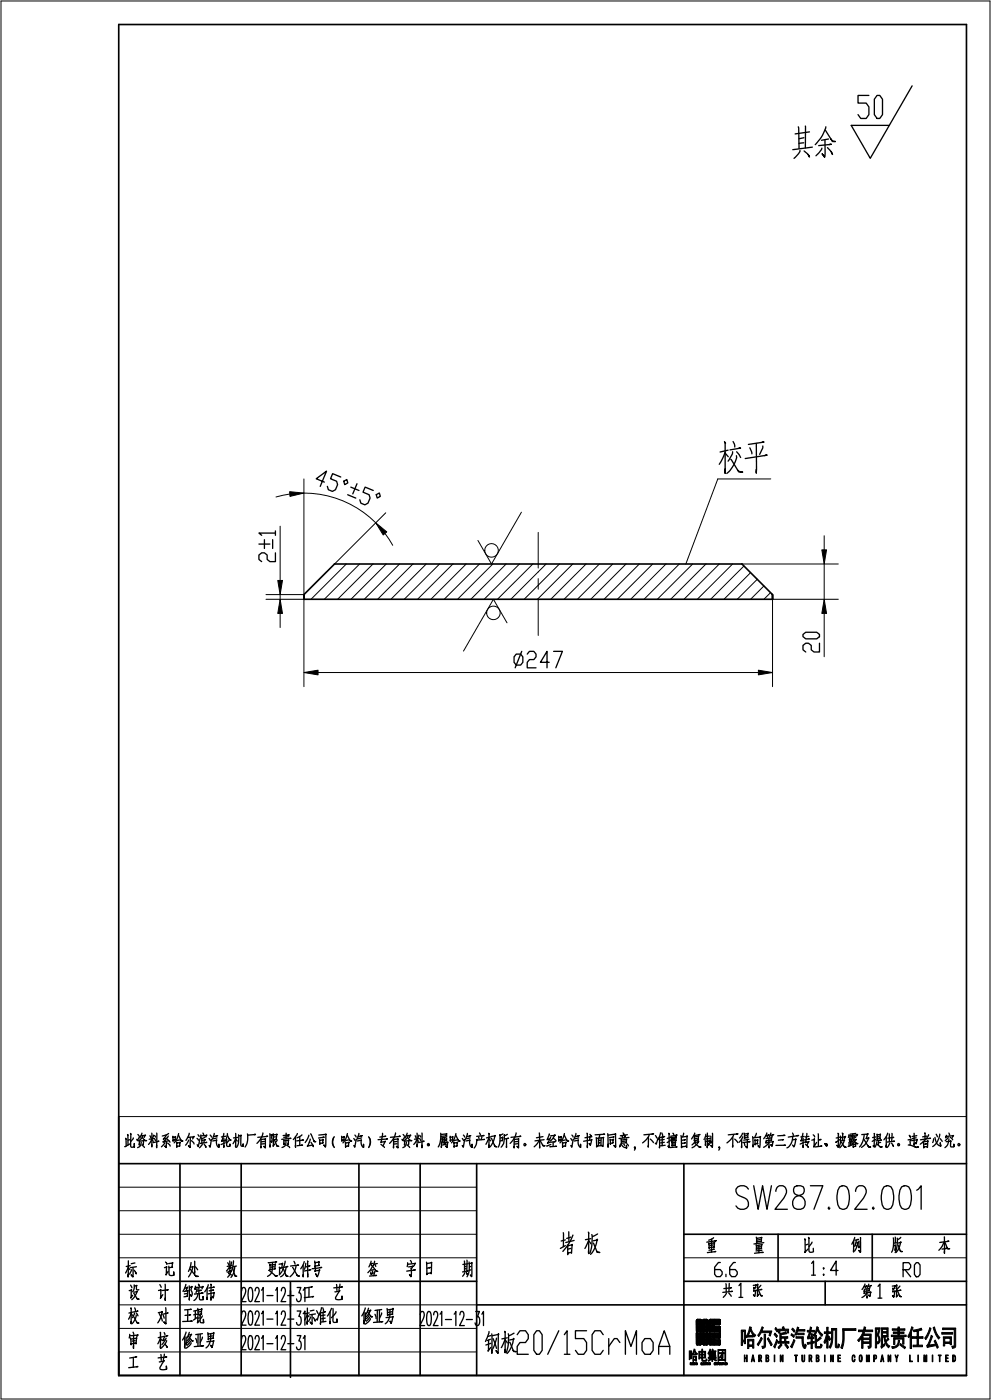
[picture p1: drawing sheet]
<svg xmlns="http://www.w3.org/2000/svg" width="210mm" height="297mm" viewBox="0 0 210 297" stroke-linecap="round" stroke-linejoin="round" font-family="sans-serif">
<g fill="none" stroke="#000" stroke-width=".21">
<path d="M.2 .2h209.5v296.3h-209.5zM59.3 111.5v11.5M61.4 104.7l-2.9 .6M64.4 104.5a21.5 21.5 0 0 1 15.2 6.3M64.4 101.5v24.5h-8.1M73.4 119.5l-7.5 7.5M76.2 119.5l-7.5 7.5M79 119.5l-7.5 7.5M81.5 113.1l1.7 2.5M81.7 108.7l-10.8 10.8M81.8 119.5l-7.5 7.5M84.6 119.5l-7.4 7.5"/>
<path d="M87.5 119.5l-7.5 7.5M90.3 119.5l-7.5 7.5M93.1 119.5l-7.5 7.5M95.9 119.5l-7.5 7.5M98.7 119.5l-7.4 7.5M101.6 119.5l-7.5 7.5M104.4 119.5l-7.5 7.5M107.2 119.5l-7.5 7.5M110 119.5l-7.5 7.5M110.4 108.5l-6.3 11-2.9-5M112.9 119.5l-7.5 7.5M114 112.8v7.6"/>
<path d="M115.7 119.5l-7.5 7.5M118.5 119.5l-7.5 7.5M121.3 119.5l-7.5 7.5M124.1 119.5l-7.4 7.5M127 119.5l-7.5 7.5M129.8 119.5l-7.5 7.5M132.6 119.5l-7.5 7.5M135.4 119.5l-7.5 7.5M138.2 119.5l-7.4 7.5M141.1 119.5l-7.5 7.5M143.9 119.5l-7.5 7.5M146.7 119.5l-7.5 7.5"/>
<path d="M149.5 119.5l-7.5 7.5M152.4 119.5l-7.5 7.5M155.2 119.5l-7.5 7.5M157.1 119.5h20.5M157.6 119.9l-7.1 7.1M163.3 101.5h-11.3l-6.7 18M174.6 113.5v3M174.6 119.5v7.5M56.3 127h8.1v18.5M59.3 126v1M59.3 130v3M107.4 132l-2.9-5-6.3 11"/>
<path d="M114 122.6v2.3M114 127.1v7.6M159 121.4l-5.7 5.6M160.4 122.8l-4.2 4.2M161.8 124.2l-2.8 2.8M163.2 125.6l-1.4 1.4M174.6 130v9.2M177.6 127h-14v18.5M67.4 142.5h93.2M25.1 236.6h179.6M25.1 251.6h75.9M25.1 256.6h75.9"/>
<path d="M25.1 266.6h75.9M25.1 261.6h75.9M25.1 276.5h75.9M144.9 266.6h59.8M147.5 279.7l.9-.1 .1 1.3h.4v-1.2l.9-.1 .1 .2v2.4h-2.4zM150.2 279.7l.2-.1h1.9l.3 .1v.9l-1.3 .1v.3l1.2 .1 .1 1.1h-2.4zM25.1 281.5h75.9M25.1 286.5h75.9M147.5 282.5h2.4v2.3l-.1 .2-.9-.1v-1.1h-.4l-.1 1.2-.9-.1zM150.2 282.5h2.4l-.1 1.1h-1.2v.3l1.3 .1v.8l-.1 .2h-2.1l-.2-.1z"/>
<circle cx="104.1" cy="116.6" r="1.44"/>
<circle cx="104.5" cy="129.9" r="1.44"/>
</g>
<g fill="none" stroke="#000" stroke-width=".35">
<path d="M25.1 5.2h179.6v286.3h-179.6zM64.4 126v1v-1l6.5-6.5h86.2l6.5 6.5v1v-1M64.4 127h99.2M25.1 246.6h179.6M38.1 246.6v44.9M51.1 246.6v44.9M76 246.6v44.9M89 246.6v44.9M101 246.6v44.9M144.9 246.6v44.9M25.1 271.5h75.9M61.5 271.8v20.1"/>
<path d="M101 276.5h103.7M144.9 271.5h59.8M144.9 261.6h59.8M164.8 261.6v9.9M174.8 271.5v5M184.8 261.6v9.9"/>
</g>
<g fill="#000" stroke="#000" stroke-width=".21">
<path d="M147.5 282.5v2.4zM147.5 279.8v2.4zM147.5 279.7v2.5zM147.5 282.5l.1 2.5zM147.5 279.7l.1 2.5zM147.5 279.7l.1-.1v2.6zM147.6 282.5v2.5zM147.6 279.6v2.6zM147.6 282.5l.1 2.5h-.1zM147.6 279.6l.1 2.6h-.1zM147.6 282.5h.1v2.5zM147.6 279.6h.1v2.6z"/>
<path d="M147.7 282.5v2.5zM147.7 279.6v2.6zM147.7 282.5l.6 2.5h-.6zM147.7 279.6l.6 2.6h-.6zM147.7 282.5h.6v2.5zM147.7 279.6h.6v2.6zM148.3 282.5v2.5zM148.3 279.6v2.6zM148.3 282.5l.1 2.5h-.1zM148.3 279.6l.1 2.6h-.1zM148.3 282.5h.1v2.5zM148.3 279.6h.1v2.6z"/>
<path d="M148.4 282.5v2.5zM148.4 279.6v2.6zM148.4 279.6l.1 2.6zM148.4 282.5l.1 2.4zM148.5 282.5v2.4zM148.5 279.7v2.5zM148.5 282.5v2.3zM148.5 282.5l.4 1.3h-.4zM148.5 280.9l.4 1.3h-.4zM148.5 282.5h.4v1.3zM148.5 280.9h.4v1.3zM148.9 282.5v2.4z"/>
<path d="M148.9 279.8v2.4zM148.9 279.7v2.5zM148.9 282.5l.1 2.5zM148.9 279.7l.1 2.5zM148.9 279.7l.1-.1v2.6zM149 282.5v2.5zM149 279.6v2.6zM149 282.5l.1 2.5h-.1zM149 279.6l.1 2.6h-.1zM149 282.5h.1v2.5zM149 279.6h.1v2.6zM149.1 282.5v2.5z"/>
<path d="M149.1 279.6v2.6zM149.1 282.5l.6 2.5h-.6zM149.1 279.6l.6 2.6h-.6zM149.1 282.5h.6v2.5zM149.1 279.6h.6v2.6zM149.7 282.5v2.5zM149.7 279.6v2.6zM149.7 282.5l.1 2.5h-.1zM149.7 279.6l.1 2.6h-.1zM149.7 282.5h.1v2.5zM149.7 279.6h.1v2.6zM149.8 282.5v2.5z"/>
<path d="M149.8 279.6v2.6zM149.8 279.6l.1 2.6zM149.8 282.5l.1 2.4zM149.9 282.5v2.4zM149.9 279.7v2.5zM149.9 282.5v2.3zM150.2 279.8v2.4zM150.2 282.5v2.4zM150.2 279.7v2.5zM150.2 279.7l.1 2.5zM150.2 282.5l.1 2.5zM150.3 282.5l.1 2.5h-.1z"/>
<path d="M150.2 279.7l.1-.1v2.6zM150.3 279.6l.1 2.6h-.1zM150.3 282.5h.1v2.5zM150.4 282.5l.9 2.5h-.9zM150.3 279.6h.1v2.6zM150.4 279.6l.9 2.6h-.9zM150.4 279.6h.9v2.6zM151.3 281l1 1.2h-1zM151.3 279.6l1 1.1h-1zM150.4 282.5h.9v2.5zM151.3 283.9l1 1.1h-1zM151.3 282.5l1 1.1h-1z"/>
<path d="M151.3 281h1v1.2zM151.3 279.6h1v1.1zM152.3 281l.2 1.2h-.2zM152.3 279.6l.2 1.1h-.2zM151.3 283.9h1v1.1zM151.3 282.5h1v1.1zM152.3 283.9v1.1zM152.3 282.5v1.1zM152.3 283.9l.2 1.1h-.2zM152.3 282.5l.2 1.1h-.2zM152.3 281l.2 .1v1.1zM152.3 279.6h.2v1.1z"/>
<path d="M152.5 281.1l.1 1.1zM152.5 279.6v1.1zM152.3 283.9h.2v1.1zM152.3 282.5h.2v1.1zM152.5 283.9v1.1zM152.5 282.5v1.1zM152.5 279.6l.1 1zM152.6 281.2v1zM152.6 279.7v.9zM152.5 283.9l.1 1zM152.5 282.5l.1 1zM152.6 284v.9z"/>
<path d="M152.6 282.5v1zM152.6 279.7v.8zM152.6 284v.8zM152.6 282.5v.8z"/>
<path d="M61.4 104.2l3 .3-3 .7z" fill-rule="evenodd"/>
<path d="M79.6 110.8l2.3 1.9-.7 .7z" fill-rule="evenodd"/>
<path d="M174.1 116.5h1l-.5 3z" fill-rule="evenodd"/>
<path d="M58.8 123h1l-.5 3z" fill-rule="evenodd"/>
<path d="M59.3 127l.5 3h-1z" fill-rule="evenodd"/>
<path d="M174.6 127l.5 3h-1z" fill-rule="evenodd"/>
<path d="M64.4 142.5l3-.5v1z" fill-rule="evenodd"/>
<path d="M160.6 142l3 .5-3 .5z" fill-rule="evenodd"/>
<path d="M146.2 288.8v.2l.2-.2v.4l-.1-.2-.1 .2z" fill-rule="evenodd"/>
<path d="M146 286.3h.5v1.6h-.2v-.2h-.2v.4h-.1zM146.1 286.5v1h.2v-1z" fill-rule="evenodd"/>
<path d="M146.5 288.8l.2 .4-.1-.1-.2 .1zM146.5 288.9l.1 .1z" fill-rule="evenodd"/>
<path d="M146.7 288.8h.2v.4l-.1-.2-.1 .2zM146.7 288.8l.1 .2z" fill-rule="evenodd"/>
<path d="M147 285.9l.2 .1 .1 .5 .4 .4-.1 .2-.2-.2v.2h-.6v-.2l-.1 .3-.2-.1zM147.1 286.2l-.3 .7h.6z" fill-rule="evenodd"/>
<path d="M146.9 288.8h.2v.4h-.2zM147 289l.1 .2zM147 288.8l.1 .2z" fill-rule="evenodd"/>
<path d="M147.3 288.8v.4z" fill-rule="evenodd"/>
<path d="M146.8 287.4h.7v1.1h-.1v-.2h-.5v.2h-.1zM146.9 287.6v.5h.5v-.5z" fill-rule="evenodd"/>
<path d="M147.5 282.5v2.4z" fill-rule="evenodd"/>
<path d="M147.5 279.7v2.5z" fill-rule="evenodd"/>
<path d="M147.6 282.5v2.5z" fill-rule="evenodd"/>
<path d="M147.6 279.6v2.6z" fill-rule="evenodd"/>
<path d="M147.5 288.8l.1 .3 .1-.3v.4l-.2-.3v.3z" fill-rule="evenodd"/>
<path d="M147.7 282.5v2.5z" fill-rule="evenodd"/>
<path d="M147.7 279.6v2.6z" fill-rule="evenodd"/>
<path d="M148.3 282.5v2.5z" fill-rule="evenodd"/>
<path d="M148.3 279.6v2.6z" fill-rule="evenodd"/>
<path d="M148.4 282.5v2.5z" fill-rule="evenodd"/>
<path d="M148.4 279.6v2.6z" fill-rule="evenodd"/>
<path d="M148.5 282.5v2.4z" fill-rule="evenodd"/>
<path d="M148.5 279.7v2.5z" fill-rule="evenodd"/>
<path d="M148.5 288.8h.2h-.2l.2 .2-.2 .2h.2h-.2z" fill-rule="evenodd"/>
<path d="M148.9 282.5v2.4z" fill-rule="evenodd"/>
<path d="M148.9 279.7v2.5z" fill-rule="evenodd"/>
<path d="M148.7 288.8l.1 .4h.1h-.2z" fill-rule="evenodd"/>
<path d="M149 282.5v2.5z" fill-rule="evenodd"/>
<path d="M149 279.6v2.6z" fill-rule="evenodd"/>
<path d="M149.1 282.5v2.5z" fill-rule="evenodd"/>
<path d="M149.1 279.6v2.6z" fill-rule="evenodd"/>
<path d="M149 288.8h.2h-.2l.2 .2-.2 .2h.2h-.2z" fill-rule="evenodd"/>
<path d="M149.3 288.8h.1l-.1 .1v.3l.1-.1v.2z" fill-rule="evenodd"/>
<path d="M149.5 288.8h.2l-.1 .4z" fill-rule="evenodd"/>
<path d="M148 286.4h.7l-.1-.5h.2v.5h.7v1.4h-.7v.4l.6 .1 .2-.3 .2 .1-.2 .3-.8 .1-.1-.7h-.5v.2h-.2zM148.8 287.2v.4h.5v-.4zM148.2 287.2v.4h.5v-.4zM148.8 286.6v.4h.5v-.4zM148.2 286.6v.4h.5v-.4z" fill-rule="evenodd"/>
<path d="M149.9 282.5v2.4z" fill-rule="evenodd"/>
<path d="M149.9 279.7v2.5z" fill-rule="evenodd"/>
<path d="M149.7 288.8h.2l.1 .4-.2-.2-.1 .2zM149.8 288.8l.1 .2z" fill-rule="evenodd"/>
<path d="M150.1 288.8v.4z" fill-rule="evenodd"/>
<path d="M150.3 288.8l.2 .1h-.2v.3l.2-.1-.1 .2z" fill-rule="evenodd"/>
<path d="M150.4 285.9l.2 .1-.2 .3h1.3v.1h-.7v.2h.5v.2h-.5v.2h.6v.2l-.6-.1v.2h.6v.2l-1.4 .1v-.9l-.1 .3-.2-.2zM150.4 286.8v.2h.4v-.2zM150.4 286.4v.2h.4v-.2zM150.4 287.1v.2h.4v-.2z" fill-rule="evenodd"/>
<path d="M150 287.7h.8v-.2h.1v.2h.8v.2h-.5l.6 .3-.1 .2-.7-.5-.1 .6h-.1v-.6l-.4 .4a.23 .23 0 0 1-.2 .2 .23 .23 0 0 1-.2-.2l.6-.4h-.6z" fill-rule="evenodd"/>
<path d="M150.9 285.9l.2 .2-.1 .2-.2-.3z" fill-rule="evenodd"/>
<path d="M151.3 288.8l.2 .1h-.2l.1 .3 .1-.1-.1 .2z" fill-rule="evenodd"/>
<path d="M151.5 288.8a.2 .2 0 0 1 .2 .2 .2 .2 0 0 1-.2 .2zM151.6 288.8v.4z" fill-rule="evenodd"/>
<path d="M151.8 288.8h.2v.4l-.1-.2-.1 .2zM151.8 288.8l.1 .2z" fill-rule="evenodd"/>
<path d="M152 288.8l.2 .1-.1 .3zM152.1 288.8v.2z" fill-rule="evenodd"/>
<path d="M152.3 288.8a.2 .2 0 0 1 .2 .2 .2 .2 0 0 1-.2 .2zM152.3 288.8l.1 .4z" fill-rule="evenodd"/>
<path d="M152.6 284v.9z" fill-rule="evenodd"/>
<path d="M152.6 282.5v1z" fill-rule="evenodd"/>
<path d="M152.6 282.5v1z" fill-rule="evenodd"/>
<path d="M152.5 288.8h.2v.4l-.1-.2-.1 .2zM152.6 288.8v.2z" fill-rule="evenodd"/>
<path d="M152.4 286.6l.6 .1v-.4h.1v.4l.3-.1v.3h-.3v1l-.3 .1v-.3l.2-.1v-.7l-.6 .9-.1-.1 .6-.8h-.5z" fill-rule="evenodd"/>
<path d="M152.9 288.8l.1 .4-.1-.1-.1 .1zM152.9 288.9v.1z" fill-rule="evenodd"/>
<path d="M153 288.8h.2v.4z" fill-rule="evenodd"/>
<path d="M153.4 288.8v.4z" fill-rule="evenodd"/>
<path d="M152.1 286h1.6v2.5h-.2v-.2h-1.3v.2h-.1zM152.2 286.2v1.9h1.3v-1.9z" fill-rule="evenodd"/>
<path d="M153.6 288.8a.2 .2 0 0 1 .2 .2 .2 .2 0 0 1-.2 .2zM153.6 288.8l.1 .4z" fill-rule="evenodd"/>
<path d="M153.8 288.8l.2 .3v-.3v.4l-.2-.3v.3z" fill-rule="evenodd"/>
<path d="M157 281.9h.9v2.8h-.3v-.3h-.3v.7h-.3zM157.3 282.2v1.8h.3v-1.8z" fill-rule="evenodd"/>
<path d="M157.7 287.1h.1v.6h.3v-.6h.2v1.5h-.2v-.7h-.3v.7h-.1z" fill-rule="evenodd"/>
<path d="M158.8 281.2l.4 .1a1.58 1.58 0 0 0 .9 1.6l-.3 .4-.3-.3v.4h-1v-.4l-.3 .5-.3-.3 .6-.7zM158.9 281.8l-.4 1.2h1z" fill-rule="evenodd"/>
<path d="M158.3 283.8h1.4v1.9h-.3v-.4h-.8v.5h-.3zM158.6 284.2v.8h.8v-.8z" fill-rule="evenodd"/>
<path d="M159.4 287.1h.1l.3 1.5h-.1l-.1-.5h-.2l-.1 .5h-.2zM159.5 287.5l-.1 .5h.2z" fill-rule="evenodd"/>
<path d="M160.7 287.1h.3a.44 .44 0 0 1 .3 .4 .44 .44 0 0 1-.2 .4l.2 .7h-.1l-.2-.6h-.2v.6h-.1zM160.8 287.3v.5h.3l.1-.4z" fill-rule="evenodd"/>
<path d="M161.2 283.4l.3 .3-.9 1.5-.2-.3z" fill-rule="evenodd"/>
<path d="M161.8 282.7h.4l-.1 2.5v.3l-.6 .3-.1-.5h.3l.2-.2z" fill-rule="evenodd"/>
<path d="M162.7 283.5l.9 1.4-.3 .3-.8-1.5z" fill-rule="evenodd"/>
<path d="M162.2 287.1h.3a.39 .39 0 0 1 .3 .3 .39 .39 0 0 1-.1 .4l.1 .2a.38 .38 0 0 1-.3 .6h-.3zM162.4 287.9v.5a.27 .27 0 0 0 .3-.2 .27 .27 0 0 0-.3-.3zM162.4 287.3v.4h.2l.1-.3z" fill-rule="evenodd"/>
<path d="M161.4 281.2l.3 .1-.3 .8h2.1l-.4 1-.2-.1 .2-.6h-1.9l-.5 .8-.2-.2 .5-.7z" fill-rule="evenodd"/>
<path d="M164 287.1h.1v1.5h-.1z" fill-rule="evenodd"/>
<path d="M164.1 282.5l.6 .6-.2 .4-.6-.7z" fill-rule="evenodd"/>
<path d="M164.3 281.3l.5 .6-.2 .4-.5-.7z" fill-rule="evenodd"/>
<path d="M164.5 283.8l.3 .3-.7 1.6-.2-.3z" fill-rule="evenodd"/>
<path d="M165.4 284.7l.2 .3-.6 .8-.2-.3z" fill-rule="evenodd"/>
<path d="M165.3 287.1h.1l.3 1.1v-1.1h.2v1.5h-.2l-.3-1.1v1.1h-.1z" fill-rule="evenodd"/>
<path d="M164.9 281.7h.9l-.1-.4 .3-.2 .2 .6h.8v.8h-.2v-.5h-1.6v.5h-.3z" fill-rule="evenodd"/>
<path d="M166.4 284.7l.6 .8-.2 .3-.6-.8z" fill-rule="evenodd"/>
<path d="M165.2 282.6l1.2-.4 .2 .4-1.1 .2v.5h1.3v.3h-.4v.7h.7v.4h-2.3v-.4h.4zM165.5 283.6v.7h.7v-.7z" fill-rule="evenodd"/>
<path d="M167.9 281.4l.5 .6-.2 .3-.5-.6z" fill-rule="evenodd"/>
<path d="M167.7 282.6l.6 .5-.2 .3-.6-.4z" fill-rule="evenodd"/>
<path d="M168.1 283.9l.3 .2-.7 1.5-.3-.2z" fill-rule="evenodd"/>
<path d="M168.3 287.1h.6v.2h-.2v1.3h-.2v-1.3h-.2z" fill-rule="evenodd"/>
<path d="M168.9 281.2l.3 .2-.1 .4 1.4-.1v.4h-1.5l-.4 .9-.3-.2z" fill-rule="evenodd"/>
<path d="M169 282.5h1.3v.4h-1.3z" fill-rule="evenodd"/>
<path d="M169.8 287.1h.2v1.1l.1 .2 .2-.1v-1.2h.1v1.1a.33 .33 0 0 1-.3 .4 .33 .33 0 0 1-.3-.4z" fill-rule="evenodd"/>
<path d="M168.6 283.3h1.6l.1 2 .1 .1 .1-.6 .3 .2-.2 .7-.2 .1-.4-.5-.1-1.7h-1.3z" fill-rule="evenodd"/>
<path d="M171.3 287.1h.3a.44 .44 0 0 1 .4 .4 .44 .44 0 0 1-.2 .4l.2 .7h-.1l-.3-.6h-.1v.6h-.2zM171.5 287.3v.5h.2l.1-.4z" fill-rule="evenodd"/>
<path d="M171.6 281.2l.3 .1-.1 .6h.7v.4h-.8l-.4 1.1h.5v-.8h.3l-.1 .8h.4v.3h-.4v.7l.5-.1v.3l-.5 .1 .1 1.1h-.3v-1.1l-.7 .2-.1-.4 .8-.1v-.7l-.7 .1-.1-.4 .4-1.1h-.4v-.4h.5z" fill-rule="evenodd"/>
<path d="M172.7 283h.2v1l.8-.7 .3 .3-1.1 .8 .1 .9 .7 .1 .1-.6 .4 .2-.3 .6-1.1 .1-.1-.2z" fill-rule="evenodd"/>
<path d="M173 281.1l.3 .2a1.98 1.98 0 0 0 1 1.5l-.2 .4-.9-1.3-.7 1.3-.3-.3 .5-.7z" fill-rule="evenodd"/>
<path d="M172.9 287.1h.3a.39 .39 0 0 1 .3 .3 .39 .39 0 0 1-.2 .4l.2 .2a.38 .38 0 0 1-.3 .6h-.3zM173 287.9v.5a.27 .27 0 0 0 .4-.2 .27 .27 0 0 0-.4-.3zM173 287.3v.4h.3v-.3z" fill-rule="evenodd"/>
<path d="M174.6 287.1h.2v1.5h-.2z" fill-rule="evenodd"/>
<path d="M175.1 281.3h.3v1l.5-.1v.4h-.5v.8l.2-.3 .3 .7-.2 .3-.3-.7v2.3h-.3v-2.2l-.4 1.2-.2-.3 .6-1.8h-.5v-.4l.5 .1z" fill-rule="evenodd"/>
<path d="M175.9 287.1h.2l.3 1.1v-1.1h.1v1.5h-.1l-.4-1.1v1.1h-.1z" fill-rule="evenodd"/>
<path d="M176.1 281.5h1.1v3.8h.3v-.5a.49 .49 0 0 1 .1 .8h-.4l-.2-.1-.1-3.6h-.5a7.5 7.5 0 0 1-.6 3.8l-.2-.3 .5-1z" fill-rule="evenodd"/>
<path d="M177.5 287.1h.5v.2h-.4v.4h.4v.2h-.4v.5h.5v.2h-.6z" fill-rule="evenodd"/>
<path d="M178.5 281.6l2.8-.1v.5l-2.5-.1v.4a8 8 0 0 1-.4 3.5l-.3-.2a8.6 8.6 0 0 0 .4-4z" fill-rule="evenodd"/>
<path d="M180.6 287.2l.1-.1a.31 .31 0 0 1 .4 .2 .31 .31 0 0 1-.1 .4l-.1-.4a.81 .81 0 0 0-.1 1.1l.2-.4h.1v.4a.28 .28 0 0 1-.3 .2 .28 .28 0 0 1-.3-.3z" fill-rule="evenodd"/>
<path d="M181.8 281.8l1.1 .1 .1-.7 .4 .1-.2 .6 1.6-.1v.4h-1.7l-.2 .5h1.6v2.6l-.2 .3-.4 .1-.1-.4h.4v-.6h-1.4v1h-.3v-2.2l-.6 .8-.3-.3 .8-.9 .4-.9h-1zM182.8 283v.6h1.4v-.6zM182.8 283.9v.5h1.4v-.5z" fill-rule="evenodd"/>
<path d="M182.1 287.2l.1-.1a.61 .61 0 0 1 .4 1v.2a.29 .29 0 0 1-.3 .3 .29 .29 0 0 1-.3-.3zM182.2 287.3l-.1 .2a.74 .74 0 0 0 .2 .9 .75 .75 0 0 0 .1-1z" fill-rule="evenodd"/>
<path d="M183.5 287.1h.2l.1 1 .2-1h.1v1.5h-.1v-1l-.1 1-.3-1v1h-.1z" fill-rule="evenodd"/>
<path d="M185.1 287.1h.3a.45 .45 0 0 1 .3 .6 .45 .45 0 0 1-.5 .3v.6h-.1zM185.2 287.3v.6a.29 .29 0 0 0 .3-.3 .29 .29 0 0 0-.3-.3z" fill-rule="evenodd"/>
<path d="M185.4 281.4h1l-.1 .6a1.71 1.71 0 0 0 .1 1.8v.5l-.5 .5-.1-.4h.1a.91 .91 0 0 0-.1-1.4l.3-1.3h-.4v4h-.3z" fill-rule="evenodd"/>
<path d="M186.8 287.1h.1l.3 1.5h-.1l-.1-.5h-.3v.5h-.2zM186.9 287.5l-.1 .5h.2z" fill-rule="evenodd"/>
<path d="M186.7 281.4h1.4v1.9h-.6v.2l.1 .6 .5-.6 .2 .4-.6 .5 .4 .6 .4 .3-.3 .3a2.87 2.87 0 0 1-1-2.3h-.3v1.8l.4-.4a.69 .69 0 0 1-.5 .9l-.2-.2zM186.9 282.5v.5h1v-.5zM186.9 281.7v.5h1v-.5z" fill-rule="evenodd"/>
<path d="M188.1 287.1h.1l.4 1.1v-1.1h.1v1.5h-.2l-.3-1.1v1.1h-.1z" fill-rule="evenodd"/>
<path d="M188.9 285.4a1.21 1.21 0 0 0 1.4-1.4l.2 .2a1.32 1.32 0 0 1-1.5 1.5z" fill-rule="evenodd"/>
<path d="M189.6 287.1h.1l.2 .7 .2-.7h.2l-.3 .8v.7h-.2v-.7z" fill-rule="evenodd"/>
<path d="M189 281.6h1.2v-.4h.3v.4h1.2v.3h-1.2v.4h1v.3h-1v.3h1.4v.4h-3.1v-.4h1.4v-.3h-1v-.3h1v-.4h-1.2z" fill-rule="evenodd"/>
<path d="M190.7 284.7l1.1 .8-.2 .3-1-.8z" fill-rule="evenodd"/>
<path d="M189.3 283.5h2.2v1.3h-.3v-1h-1.7v1.1h-.2z" fill-rule="evenodd"/>
<path d="M192.7 287.1h.1v1.3h.5v.2h-.6z" fill-rule="evenodd"/>
<path d="M193.1 281.2l.3 .2-.3 .9v3.5h-.3v-2.9l-.3 .6-.2-.3z" fill-rule="evenodd"/>
<path d="M194.4 287.1h.1v1.5h-.1z" fill-rule="evenodd"/>
<path d="M193.4 281.9l1.7-.5 .2 .4-.8 .2v1.3h1v.3h-1v1.5l.9-.1v.4h-2v-.4l.9 .1v-1.5h-1.1v-.3h1.1v-1.2l-.8 .1z" fill-rule="evenodd"/>
<path d="M195.7 287.1h.2l.1 1 .1-1h.2v1.5h-.1v-1l-.2 1-.2-1v1h-.1z" fill-rule="evenodd"/>
<path d="M196.9 281.4l.3 .1-1.1 2.4-.2-.3 .7-1.3z" fill-rule="evenodd"/>
<path d="M197.4 287.1h.2v1.5h-.2z" fill-rule="evenodd"/>
<path d="M197.6 281.3l.3-.1 .4 1.3 .8 1-.3 .3-.5-.8z" fill-rule="evenodd"/>
<path d="M197.2 283l.4 .2-.8 1.8 1.4-.2-.3-.6 .2-.2 .7 1.5-.3 .2-.2-.5-1.9 .4-.1-.4a3.2 3.2 0 0 0 .9-2.2z" fill-rule="evenodd"/>
<path d="M198.7 287.1h.6v.2h-.2v1.3h-.1v-1.3h-.3z" fill-rule="evenodd"/>
<path d="M200.3 287.1h.6v.2h-.5v.4h.4v.2h-.4v.5h.5v.2h-.6z" fill-rule="evenodd"/>
<path d="M199.5 282.4h2.3v.3h-2.3z" fill-rule="evenodd"/>
<path d="M199.8 283.3h1.7v1.7h-.3v-.3h-1.1v.5h-.3zM200.1 283.6v.8h1.1v-.8z" fill-rule="evenodd"/>
<path d="M201.8 287.1a.61 .61 0 0 1 .6 .3 .61 .61 0 0 1 0 .7l-.2 .4-.4 .1zM201.9 287.3v1.1a.46 .46 0 0 0 .4-.7l-.1-.3z" fill-rule="evenodd"/>
<path d="M199.7 281.4h2.7l-.1 4.2-.6 .1-.1-.4h.4l.1-.2v-3.3h-2.4z" fill-rule="evenodd"/>
</g>
<g fill="none" stroke="#000" stroke-width=".28">
<path d="M193.2 18.2l-8.9 15.4-4-7h8.1M169.1 26.9l.1 4.6M169.4 31.9l-.3 .7-.9 1M170.2 30.3l-1 .1M170.3 29.2l-1.1 .2M170.3 32l.8 .6 .4 .7-.3-.5M170.6 26.7v4.6M171.5 28l-3.1 .4M172.1 31.2l-4.2 .5M174.1 31.4l-.7 1-.6 .6M174.7 29.6v3.7l-.6-.7 .6 .6M174.8 27.6l1.5 2.4h.6l-.6-.1-.3-.4"/>
<path d="M174.9 26.9v.2a8.6 8.6 0 0 1-2.2 3.5M175.3 31.3l.8 1 .2 .4-.2-.5M175.5 29.5l-1.5 .2M175.6 30.6h.5l-2.7 .3M184 20.2h-2.3v1.6h1.8l.5 .9v1.6l-.5 .8h-1.2l-.6-.8M185.8 20.2h.5l.6 .8v3.3l-.6 .8h-.5l-.6-.8v-3.3zM153.5 93.6l.2 .3-.1-.1v6.5v-.9M153.6 95.8l-1.3 2.6M153.6 96.1l.7 .7M154.2 95.4l-1.7 .4M154.8 97.3l1.7 2.7 .8 .1-.8-.2-.2-.2M155.2 95.7l-.1 .5-.9 1.5"/>
<path d="M155.3 93.6l.2 .5 .1 .6M156 96.6a5.4 5.4 0 0 1-1.7 3.4l-.4 .3M156 95.7l.9 1.3M156.5 95h.4l-2.3 .3M158.8 94.9l.5 1.3M160.2 94v6.3v-.9M161.4 93.7h.4l-3.3 .5M161.6 94.5v.4l-.7 1.4M162 96.6l.5-.1-4.7 .7M54.8 115.3h2.4M56 114.4v1.8M57.8 114.4v1.8"/>
<path d="M58.3 117.2v1.8h-1.1l-.6-.4v-1l-.6-.4h-.6l-.6 .4v1l.6 .4M58.3 113h-3.5l.6 .4M58.3 112.5v.9M68.7 102.2l-1.7-.7 2.2-1.7-1.4 3.3M72.2 101.1l-1.7-.7-.5 1.1 1.3 .5 .2 .7-.4 1.1-.7 .3-.9-.3-.2-.7M72.8 102l.7-.4 .2 .7-.7 .4zM73.6 104.8l1.8 .8M74.3 103.2l1.7 .7M75.6 102.5l-.9 2.2M79.1 103.9l-1.8-.7-.4 1.1 1.3 .5 .2 .8-.5 1-.6 .4-.9-.4-.2-.7M79.7 104.8l.6-.3 .3 .7-.7 .4zM109.3 138.6h1l.4 .6v1.2l-.4 .5h-1l-.4-.5v-1.2z"/>
<path d="M110.5 138l-1.4 3.5M111.7 138.6l.4-.6h1l.4 .6v.6l-.4 .6h-1l-.4 .6v1.1h1.8M117.3 138h1.8l-1.4 3.5M170.1 134.5l.6-.5h2.3l.6 .5v.4l-.6 .5h-2.3l-.6-.5zM173.6 136.3v1.9h-1.2l-.6-.5v-.9l-.6-.5h-.5l-.6 .5v.9l.6 .5M116.3 140.4h-1.8l1.4-2.4v3.5M26.6 241.2l.1 .2v1.5M27 240.4l.1 .1v2.2M27.5 242.4l-1.1 .6M27.5 241.5l-.4 .1M27.6 240.2l.2 .1-.1 2.6 .2 .2h.6l-.1-.8 .1 .8M28.2 241.1l-.5 .8"/>
<path d="M29.2 240.4l.2 .4M29.5 241.7v1v-.3M29.5 241.8l.9-.2-.1 1.1 .1-.3M29.6 240.9l-.5 .8-.1-.3M29.9 240.7l.9-.2-.3 .5M29.9 242a1.04 1.04 0 0 1-.8 1.2M30 242.6l.6 .6M30 240.1l-.4 1.1M30.1 241l.6 .7h.4l-.5-.1M30.2 240.7l-.3 .6-.7 .5M31.8 240.7l.1 .4M32.1 241.4l-.6 1.1"/>
<path d="M32.1 240.1l.1 3v-.5M32.2 241.6l.3 .3M32.5 240.6l-.2 .7M32.6 241.3l-1 .1M32.7 241.3l.2 .4M32.7 240.6l.2 .4M33.2 240.1v3.1v-.5M33.4 241.9h.3l-1.3 .3M34.9 242.2l-.7 .8M35.2 240.6l-.6 .8 .7-.2M35.2 241.9v1.3l-.3-.3 .3 .2M35.5 241.5l.5 .6"/>
<path d="M35.5 242.2l.5 .7M35.6 240.7l-1.1 1.3 1.2-.3M35.7 240.2l-1.3 .5M36.6 240.8l.1 1.1-.1-.3h.5l.1-.8-.6 .2M37.4 242l.1 1.1v-.2h.6l.1-.9-.8 .2M37.8 240.5l.6 1.3h.3l-.3-.1-.1-.2M37.8 240.2v.1a3.5 3.5 0 0 1-.9 1.9M38.1 241.6l-.6 .1M39.8 241l1.3-.2-.3 .6M39.9 241.6l-.6 1.1M40.1 240.2l-.7 1.5M40.3 241l-.1 2.2-.3-.4 .3 .3"/>
<path d="M40.5 241.7l.6 .7M41.7 241.2l.3 .4M41.9 240.5l.3 .3M42.3 241.4l-.3 1.6-.2-.4M42.5 240.5l-.1 .7M42.6 240.7l1.2-.2-.2 .5M42.7 241.1l.1 1.2M42.9 242.4l-.6 .8M43 240.1l.1 .4M43.2 242.5l.4 .7-.1-.3M43.3 241.6l-.1 .6M43.4 241l-.7 .3"/>
<path d="M43.4 241.6l.1-.1-.7 .2M43.6 242.1h.2l-1.4 .2M44.3 241.3l.2 .4M44.5 240.5l.3 .5M44.8 241.5l-.3 1.6-.2-.3M45 241.8l.9-.3v1.2l.5 .5v-.7l-.1 .6M45.4 240.2l-.5 1.3M45.8 240.7h.3l-.9 .2M46 241.1l-.8 .2M47.4 240.2l-.5 1.7 .7-.3M47.4 241.2v2v-.4M47.7 242.2l-.9 .4"/>
<path d="M47.8 240.8l-.9 .1M48 241.4v1.4l.2 .2 .5-.1v-.5l-.1 .5M48.1 240.2v.6l-.4 1.1M48.1 240.6l.6 1h.3l-.5-.3M48.5 241.6l-.5 .6M49.9 240.2v2.9v-.4M49.9 241.4l.3 .4M49.9 241.3l-.5 1.1M50.3 241l-.8 .1M50.5 240.5v1.9l-.4 .8M50.6 240.7l.5-.1-.1-.1v2l.1 .4h.3l.1-.5-.1 .5M52.4 240.3a3.7 3.7 0 0 1-.5 2.8"/>
<path d="M54.1 240.4l-1.6 .2M55.2 241.4l.1 1.9v-.3M55.3 241.5l1-.1-.1 1.9-.3-.4 .3 .3M55.7 240.1a3.9 3.9 0 0 1-1.3 2.2M56 242.4l-.7 .1M56 241.9l-.7 .1M56.4 240.8h.3l-2.1 .2M57.2 240.2v2.9v-.4M57.2 240.5h.5l-.2 .5 .1 .5-.1 .6-.1-.3 .1 .2M57.9 240.3l-.1 2.6 .4-.5M57.9 240.5l.8-.1-.1-.1v1.1l-.7 .1M58.1 241.5l.6 1.4h.3l-.4-.2"/>
<path d="M58.3 240.9l-.4 .1M58.7 241.6l-.4 .5M60.1 241.6l.1 1v-.3M60.2 241.7l.9-.1-.1 1 .1-.3M60.6 241.9l-.2 .9-.7 .4M60.6 240.1v1.2M60.7 242.7l.7 .5M61 240.5h.3l-1.3 .1M61.2 240.9l-1.1 .1M61.4 241.2h.2l-1.9 .2M62.6 240.9v2.2v-.4M63 240.2l-.9 1.3"/>
<path d="M63.5 240.9v1.8M63.8 242.7h.3l-1.2 .1M64 240.5l-1.1 .6M64 241.6h.3l-1.5 .2M65.4 240.6l-.8 1.5M65.7 241.4l-.6 1.5 1.1-.2M65.8 240.3l.8 1.6h.3l-.4-.2M65.9 242.1l.5 .9-.1-.3M67.5 240.5l1.5-.2-.1 2.8-.3-.5 .3 .4M67.7 241.5l.1 1-.1-.2 .8-.1-.1-.8 .1 .1-.8 .2M68.3 241h.4l-1.2 .2M70.7 241l-.2 1.2 .2 .8"/>
<path d="M70.8 240.9a1.76 1.76 0 0 0 0 2.3M72.4 240.8v1.1v-.3h.5v-.8l-.5 .2M73.1 242l.1 1.1v-.2h.7v-.9l-.7 .2M73.5 240.5l.7 1.3h.3l-.3-.1-.2-.2M73.6 240.2v.1a3.5 3.5 0 0 1-1 1.9M73.8 241.6l-.6 .1M74.9 241.3l.3 .4M75.2 240.5l.2 .5M75.4 241.5l-.2 1.6-.3-.3M75.7 241.8l.8-.3 .1 1.2 .4 .5v-.7v.6M76 240.2l-.5 1.3M76.5 240.7h.2l-.8 .2"/>
<path d="M76.6 241.1l-.7 .2M78.1 240.9a1.8 1.8 0 0 1 0 2.3M78.2 241.1l.2 .8-.2 1.1M80.7 242.5l.7 .7M81 240.2l-.3 1.9 .9-.2-.5 .9M81.5 240.8h.2l-1.3 .2M81.9 241.4h.2l-2 .1M83.3 241.4l.1 1.9v-.3M83.4 241.5l.9-.1v1.9l-.3-.4 .3 .3M83.8 240.1a3.9 3.9 0 0 1-1.3 2.2M84.1 242.4l-.7 .1M84.1 241.9l-.7 .1"/>
<path d="M84.5 240.8h.3l-2.1 .2M85.4 240.4l.2 .4M85.7 241.7v1v-.3M85.7 241.8l.9-.2-.1 1.1v-.3M85.8 240.9l-.5 .8-.2-.3M86 240.7l1-.2-.3 .5M86.1 242a1.04 1.04 0 0 1-.8 1.2M86.2 242.6l.6 .6M86.2 240.1l-.4 1.1M86.3 241l.6 .7h.3l-.4-.1M86.4 240.7l-.3 .6-.7 .5M87.9 240.7l.2 .4"/>
<path d="M88.3 241.4l-.7 1.1M88.3 240.1v3v-.5M88.3 241.6l.4 .3M88.7 240.6l-.3 .7M88.8 241.3l-1 .1M88.9 241.3l.2 .4M88.9 240.6l.2 .4M89.4 240.1v3.1v-.5M89.6 241.9h.2l-1.2 .3M93.3 240.2v1.5l-.5 1.4M93.4 240.4l1.3-.1-.1 .4-1.2 .1M93.5 242v1.2v-.4"/>
<path d="M93.5 242.2l1.3-.2-.1 1.2-.3-.3 .3 .2M93.6 241.3l.1 .6v-.1l.9-.1v-.4l-.9 .1M94.1 241.1v1.5M94.4 242.3l.1 .4M94.4 242.5l-.7 .2M94.6 240.9l-1.1 .2M95.3 240.8l.1 1.1v-.3h.5v-.8l-.5 .2M96.1 242l.1 1.1v-.2h.6l.1-.9-.7 .2M96.5 240.5l.6 1.3h.4l-.4-.1-.1-.2M96.6 240.2l-.1 .1a3.5 3.5 0 0 1-.9 1.9M96.8 241.6l-.6 .1M97.9 241.3l.3 .4"/>
<path d="M98.2 240.5l.2 .5M98.4 241.5l-.3 1.6-.2-.3M98.7 241.8l.8-.3 .1 1.2 .4 .5v-.7v.6M99 240.2l-.5 1.3M99.4 240.7h.3l-.8 .2M99.6 241.1l-.8 .2M101.4 240.9l.1 .5M101.6 240.1l.2 .4M102.1 240.8l-.2 .7M102.4 240.7l.1-.1-1.5 .2M102.5 241.5h.1l-1.6 .1-.1-.3a2.07 2.07 0 0 1-.5 2M103.5 240.2l.1 3v-.5"/>
<path d="M103.6 241.4l.3 .4M103.6 241l-.7 1.5M103.9 240.9l-.9 .2M104 241.2l.8 1.8h.4l-.4-.1-.1-.2M104 240.8l.9-.1-.5 1.4-.7 1M105.9 241.2l.6-.2v-.1v.8l-.5 .1M106.5 240.3l-.6 .4v-.2a4.1 4.1 0 0 1-.4 2.6M107.3 241.3v1.9v-.3M107.5 240.4l-.7 .3v-.2v.6a2.3 2.3 0 0 1-.7 2M107.6 241.2h.1l-.9 .2M108.9 241.4v1.9v-.3M108.9 241.5l1-.1-.1 1.9-.3-.4 .3 .3"/>
<path d="M109.3 240.1a3.9 3.9 0 0 1-1.3 2.2M109.6 242.4l-.7 .1M109.6 241.9l-.7 .1M110 240.8h.3l-2.1 .2M114.2 241.7l-.3 .6-.8 .7M114.2 240.1l.1 3.2v-.3M114.4 241.7l.6 1.1h.4l-.5-.2M115 240.9l-1.4 .2M115.2 241.5l-1.9 .3M116.3 240.3l-.4 1.2 .6-.1M116.6 241l-.6 1.3 .6-.2M116.7 242.5l-.9 .4"/>
<path d="M116.7 240.7l.9-.1v-.1l-.5 .8-.6 .5M117.2 242.1v.9M117.2 241.2l.6 .6M117.4 241.9h.2l-.8 .2M117.7 242.9h.2l-1.4 .1M118.3 240.8l.1 1.1v-.3h.5v-.8l-.6 .2M119.1 242l.1 1.1v-.2h.6l.1-.9-.8 .2M119.5 240.5l.6 1.3h.4l-.4-.1-.1-.2M119.5 240.2v.1a3.5 3.5 0 0 1-.9 1.9M119.8 241.6l-.6 .1M120.9 241.3l.3 .4M121.1 240.5l.3 .5"/>
<path d="M121.4 241.5l-.3 1.6-.2-.3M121.7 241.8l.8-.3v1.2l.5 .5v-.7l-.1 .6M122 240.2l-.5 1.3M122.4 240.7h.3l-.9 .2M122.6 241.1l-.8 .2M123.6 241.9l1.7-.4-.3 1.2-.2-.4 .2 .3M123.9 241.1l1.1-.3-.1 .8M124.3 240.1l.1 3.1v-.5M124.9 240.4l.4 .5-.1-.2M126.3 241.1l.1 2-.1-.2 1.2-.1h-.1M126.3 241.2l1.6-.1-.2 1.9-.1-.2M126.8 241.2v1.6"/>
<path d="M127 240.5l-.1 .7M127 242.2h.1h-.3M127 241.7l.2-.1-.4 .1M127.3 241.2v1.6M127.8 240.4h.3l-2.1 .1M128.7 240.2l.1 2.9v-.6M128.8 240.6l1.6-.3v2.9l-.4-.5 .4 .4v-.2M129.2 241.5l.1 1-.1-.2 .7-.1v-.8l.1 .1-.7 .1M129.9 240.9h.2l-1 .2M131.4 242.5l-.2 .6 .1-.2M131.5 241.4l.1 1 1.1-.2v-.8l-1.1 .2M131.6 242.5l.5 .6 .6 .2v-.5v.5"/>
<path d="M131.8 240.7l.1 .4-.1-.3M132 240.1l.1 .4v-.2M132.1 242.5l.2 .2M132.4 240.8v-.1l-.1 .4M132.5 241.8l-.9 .1M132.7 242.4l.4 .4M132.9 240.5l-1.5 .2M133.2 241l-2.1 .3M134.5 243.2v.1l-.2-.1 .2-.2v.2l-.1 .5M137.3 241v2.1v-.3M137.5 240.5l-.6 1-.8 .7M137.7 241.4l.7 .8"/>
<path d="M138.1 240.3h.4l-2.1 .2M138.8 240.6l.3 .5M139.4 241.1l-.4 1.4-.2-.2M139.7 241v2.3v-.3M139.8 241l1-.1-.5 .1v1.8M139.9 240.1l-.5 1.4M140.2 240.1l.2 .6M140.7 241.5l-.8 .1M140.7 242.1l-.8 .1M140.9 242.7l-1 .1M141.6 240.2l.2 .1-.1 2.9-.2-.3 .2 .1M142 241.1l-.7 .1"/>
<path d="M142 241.6l-.7 .5M142.2 241v.9l1-.2 .1-.9-1.1 .3M142.3 242.1l.1 .8 .7-.2v-.8v.2l-.7 .1M142.5 241.2v.4l.4-.1v-.4l-.4 .2M142.6 240.2l.1 .3M142.8 242.4l-.4 .1M143.2 243l.2 .1-1.4 .1M143.2 240.6l.2-.1-1.4 .3M144.2 240.6l.2 2.6-.1-.2 1-.1h-.1M144.3 241l1.3-.2-.1-.1v2.5l-.2-.2M144.8 240.1l-.2 .8M145 242.3l.2-.1-.8 .1"/>
<path d="M145 241.5h.2l-.8 .1M147 240.8l.1 1 .9-.2-.1-.9-.8 .2M147.1 240.1l-.6 1.3M147.2 242.3l.9 .8h.4l-.5-.1M147.2 242.1l.8-.2-.7 .9-.7 .4M147.3 241.8l-.7 .8M147.7 241.2l-.6 .1M148.1 240.5l.2-.1-1.3 .2M149.4 241.7v1.1v-.3M149.4 241.9l.9-.2-.2 1-.2-.3 .2 .2M149.5 240.4l-.2 .8M149.8 240.1v3.1v-.3"/>
<path d="M150.2 241.3h.2l-1.3 .1M150.3 240.8h-.8M150.5 240.8l.1 1.5v-.4M150.9 240.2l-.1 2.9-.2-.4 .3 .4M152.4 243.2l-.1 .1-.1-.1 .1-.2 .1 .2-.2 .5M155.2 241v2.1v-.3M155.4 240.5l-.6 1-.8 .7M155.6 241.4l.7 .8M156 240.3h.3l-2 .2M157.1 241.4v1.8v-.4M157.3 240.2l-.7 1M157.3 240.9l-.8 1.2"/>
<path d="M157.6 240.1l.1 1.2v-.2h.7l.1-.9-.8 .1M157.6 242.2l.1 .5M158.2 240.7h-.5M158.3 241.6l-.1 1.7-.3-.4 .3 .3M158.5 252a1.52 1.52 0 0 0-2.6 0 1.3 1.3 0 0 0 .7 1.4l1.2 .5a1.26 1.26 0 0 1 .7 1.3 1.26 1.26 0 0 1-.9 1.1h-.8l-.5-.3-.4-.4M158.6 241.4l-1.1 .2M158.6 242l.3-.1-1.6 .2M159.4 240.9l.1 2.2v-.4M159.5 241.1l1.6-.2-.1-.1-.1 2.4-.4-.4 .4 .3M159.6 251.3l1 5 .9-5 1 5 .9-5M159.9 241.5v1.1v-.2h.6h-.1l.1-.9v.1l-.6 .1M160.2 240.2l-.4 .9"/>
<path d="M162.3 241.3l1.2-.2-.1 .5-1.1 .1-.1-.1v.6l1.5-.3-.2 1-.3-.3 .3 .2M162.4 240.7l.2 .3M162.4 240.1l-.6 1.2M162.7 240.5h.2l-.7 .2M162.9 241.2v2.1v-.4M162.9 242.1l-.4 .5-.8 .5M163.3 240.6l.3 .3M163.3 240.1l-.4 .9M163.7 240.5l.2-.1-.8 .2M164.3 252.5a1.22 1.22 0 0 1 .8-1.2h.7a1.3 1.3 0 0 1 .6 1.9l-.4 .7-1.9 2.4h2.7M165.8 241.5h.2l-1.1 .1M165.9 240.6h.4l-1.6 .1"/>
<path d="M166.1 242.7h.3h-2.1M167.8 241.5l.8-.1-.5 1.7-.2-.4M167.9 240.1l.1 .5M167.9 240.8l-.3 1.5-.5 .7-.4 .3M168.3 251.5a1.13 1.13 0 0 0 .3 1.7 1.82 1.82 0 0 1 1.9 2.1 1.38 1.38 0 0 1-1.9 .9 1.38 1.38 0 0 1-.5-2.1l.4-.4 1.3-.5a1.01 1.01 0 0 0 .6-1 1.01 1.01 0 0 0-.8-.9h-.8zM168.8 240.7l.4-.1-2.2 .4M170.1 240.2l-.5 1.5 .7-.1M170.1 241.2v2v-.4M170.3 240.8l-.7 .1M170.4 242l-.9 .5M170.6 242.5l.6 .7-.1-.3M170.9 240.2l-.3 1.9 .8-.2-.5 .9"/>
<path d="M171.2 241.4h.2l-.9 .1M171.3 240.8l-.8 .1M171.7 251.3h2.6l-1.9 5M172 241.6l.5-.2v-.1l-.1 1.8 .6-1M172.3 240.5l.3 .4M173.3 240.3v2.6M173.7 241.5h.2l-.5 .1M173.8 242.9h.3l-1.4 .2M174.7 242.4l.4 .1v.3zM174.8 242.4h.2l.1 .4v-.3l-.3-.1M174.9 242.4l.2 .1M174.9 242.6h.3"/>
<path d="M174.9 242.4v.2M175 242.6h.2M175 242.8h.2M175.1 242.5v.3M175.2 242.7h-.2M175.6 255.8l-.2 .2 .2 .3 .2-.3M177.5 240.2l.1 .1-.1 2.8-.2-.4 .2 .3 .1-.1M177.8 241.5l-.8 .5M177.8 251.5l.6-.2 .9 .2a4.7 4.7 0 0 1 0 4.5l-.5 .3-1-.3a4.7 4.7 0 0 1 0-4.5zM177.9 241l-.8 .2M178 240.7v1.3l-.3 1.1M178.1 241.1l.9-.3-.1 .5"/>
<path d="M178.2 242l.7 1.1h.3l-.4-.1M178.2 241.7l.7-.1-.6 1.2-.4 .4M178.4 240.1l.1 .2v1.4M179.8 242.1v.8M179.8 240.5l-.1 .5M179.8 240.7l1.8-.3-.2 .4M179.9 241.4l.1 .6M179.9 241.5h.6l-.1 .3-.4 .1M180.2 241.9v.9M180.4 240.9l-.5 .1M180.4 241.1l-.4 .2M180.4 242.7l-.8 .3"/>
<path d="M180.5 242.2l-.3 .1M180.6 240.3v.9v-.2M180.7 242.4v.7l.6-.2-.1-.5-.5 .1M180.8 241.6l.6-.1-1 1M180.8 241.8l.7 .6h.2l-.4-.1M180.9 241.3l-.4 .7M181.2 240.8l-.4 .1M181.2 252.5a1.23 1.23 0 0 1 .8-1.2h.7a1.3 1.3 0 0 1 .6 1.9l-.4 .7-1.9 2.4h2.7M181.3 240.2l-1.3 .2M181.3 241l-.5 .1M182.5 240.4l1.4-.1-.1-.1-.4 1.1 .7-.1-.8 1.2-.8 .8M183 241.4l1 1.7h.4l-.4-.1-.2-.2"/>
<path d="M183 240.5v.1a4.4 4.4 0 0 1-.9 2.5M185 255.8l-.2 .2 .2 .3 .2-.3M185.2 240.2l-.1 2.9-.2-.3 .2 .2M185.5 241.4l-.8 .5M185.5 240.9l-.7 .2M185.7 242.4l.8 .7 .4-.1h-.6M185.7 242l-.4 1.1M185.8 240.3v1.1l.6-.2 .1-.9-.7 .2M186.1 241.7l-.1 1M186.2 240.9h-.4M186.5 241.6h.2l-1.2 .2M186.5 242.1l-.4 .1"/>
<path d="M187.2 251.5l.6-.2 .9 .2a4.7 4.7 0 0 1 0 4.5l-.5 .3-1-.3a4.7 4.7 0 0 1 0-4.5zM187.7 240.9v2.3v-.5M188 240.1l-.3 .8-.5 .6M188.3 240.3l.1 1.6M188.5 242.3l-.6 .9M188.8 242.3l.4 .7-.1-.3M188.9 240.2v1.7M189 241.1l.3-.1-1.2 .2M189.2 241.9h.3l-1.6 .1M191 251.5l.5-.2 1 .2a4.7 4.7 0 0 1 0 4.5l-.6 .3-.9-.3a4.7 4.7 0 0 1 0-4.5zM192.3 241.6l.7-.2-.3 .5v.8M192.4 242.7h.5l1.2 .5 .4-.1h-.7"/>
<path d="M192.6 240.6l.2 .4v-.2M193.1 241.7l1.2-.3-.3 1-.2-.3 .2 .3M193.6 240.2v2.5v-.3M194 241.1l-.8 .2M194.2 252.2l.9-.9v5M194.2 240.7l-1 .1M195.6 241.9l.1 1.4-.1-.2 .7-.1 .1 .2 .1-1.5 .1 .2h-1M195.9 240.1l.1 .1-.1 1.2M196.1 242.4h.2l-.7 .1M196.3 240.8l-.9 .1M196.7 240.5l-.6 .9-1.2 1.1M196.9 241.2h.2l-2.1 .3"/>
<path d="M197.7 241.3l-.2 .8M198 241a1.61 1.61 0 0 0 1.3 1.9l-.1-.7v.7M198.3 240.4l.2 .5M199.1 240.3a3.5 3.5 0 0 1-1.6 2.7M199.2 241.3l.4 .6M200.4 241.9l1-.2-.1 1.2 .1 .2 .6-.1v-.5v.5M200.4 240.6l-.1 .5 .1-.3 1.5-.2-.2 .4M200.8 240.9l-.6 .8M201 240.1l.1 .5M201 241.3v.2a2.08 2.08 0 0 1-.9 1.7M201.2 241l.6 .5M27.2 267.2l-.1 3.4v-.5"/>
<path d="M27.2 268.4l-.6 1.4M27.2 268.7l.3 .4M27.4 273.5l.5-.1-.1-.1-.1 1.8 .4-.6M27.6 268.2l-.9 .2M27.7 272.3l.2 .6M27.7 277.2l.1 3.3v-.4M27.8 278.3l-.6 1.3M27.8 278.4l.3 .4M27.9 269.1l-.5 .9M28.1 278.1l-.8 .2M28.1 268.6v2l-.3-.4 .3 .4M28.3 279l.8 1.4h.3l-.4-.2"/>
<path d="M28.3 274.1l.8 1.2h.4l-.5-.2M28.3 273.8l.8-.1-.6 1.1-.6 .6M28.4 272.3v.8l-.3 .7M28.4 269.2l.5 .8-.2-.4M28.5 272.5l.5-.1a.65 .65 0 0 0 .1 1l.3-.1M28.5 278.2l-.4 1M28.5 277.2l.2 .5M28.6 267.6l-.8 .2M28.8 278.7a2.98 2.98 0 0 1-.9 1.8M28.9 278.2l.3 .6M28.9 268.4l-1.3 .2M29.1 277.9l.1-.1-1 .2"/>
<path d="M33.5 278.2l.8-.3a4.7 4.7 0 0 1-.9 2.4M33.6 273.5l.5-.1-.1 1.7 .5-.7M33.7 278.4l.7 1.6M33.9 272.2l.2 .6M34.6 278.7l.2 .6M34.8 268.6l.5-.1v-.1l-.2 1.8 .5-.8M35 272.2v3.4v-.5M35 267.4l.3 .5v-.2M35.1 277.1v3.5l-.4-.5 .4 .4M35.4 273.4l.2-.1-1.2 .2M35.5 278.3l.1-.1-1.2 .3M35.7 267.8l.9-.2-.2 1h.2h-.8"/>
<path d="M35.8 268.3v1.8l.5 .2 .5-.1v-.7v.7M39 273.7l.8-.2-.1 1.2-.7 .1M39.2 272.9l.5-.2-.3 .9M39.4 272.2l-.7 1.5M39.5 274.1l-.5 .1M39.7 277.6v2.4M40.1 272.5v3v-.4M40.1 272.8l.6-.1v-.1l-.3 .8a1 1 0 0 1 .1 1.3l-.2-.3 .2 .3M40.2 278.7l.2-.1-1.2 .2M40.3 277.5h.2l-1.4 .1M40.3 268.5l.6-.1-.5 1.4-.5 .8M40.3 268.9l1.2 1.6h.5h-.4l-.3-.2"/>
<path d="M40.4 280h.3l-2 .1M40.5 267.6l-.6 1.8M41.2 267.3v2.6v-.5M41.4 277.8v1.6M41.4 268.5l.5 .6M41.4 272.6l-.1 .7 .1-.4 1.7-.2-.1-.1-.2 .5M41.7 277.7l-.7 .1M41.7 278.5l-.7 .1M41.7 273.1l-.2 .8M41.7 279.2l-.7 .6M41.9 274.2a1.71 1.71 0 0 1-.8 1.4M41.9 277.3l.1 1.4v-.1l.7-.1h-.1l.1-1.2v.2l-.7 .1"/>
<path d="M41.9 278.9l-.1 1.4 .4-.4M42 272.1l.2 .5v-.2M42.1 273v1.1M42.2 274.2l.1 1.2 .2 .1 .6-.1-.1-.7v.7M42.2 279.3l-.3 .1M42.4 278.7l.1 1.6h.6v-.7v.7M42.5 273.5l.1-.1-.9 .2M42.5 278l-.5 .1M42.6 274h.4l-1.8 .2M42.9 278.9l-.5 .6M43.9 273v2.4v-.4M44.1 272.2l-.7 1.6"/>
<path d="M44.1 274.2l1.3-.3-.3 1.1-.2-.3 .3 .2M44.7 272.1v3.4v-.5M45.1 273.4h.1l-.9 .1M45.2 272.8h.2l-1.2 .2M48.1 269.6l.9-.2v-.2l-.4 1-.4 .5M48.2 267.6l.3 .5M48.6 269.1l-.2 .8 .7 .3M48.7 267.2v1.8v-.4M48.7 268.4l-.7 1M48.7 268.4l.3 .3M49 267.4l-.1 .8M49.2 268.2l-1.1 .2"/>
<path d="M49.3 268.8l.5 1.7h.3l-.3-.1-.1-.1M49.5 267.2l-.4 2M49.7 268.5a3.3 3.3 0 0 1-.8 2.2M50.1 268.3l-.8 .2M51.2 278.5l.3-.7 .4 .2 .1 .4a4.3 4.3 0 0 1-.9 2.4h1M51.2 273.6l.3-.8 .4 .2 .1 .4a4.3 4.3 0 0 1-.9 2.4h1M52.8 278l.3-.2a1.84 1.84 0 0 1 .4 1.7l-.2 1.2-.3 .1a1.86 1.86 0 0 1-.5-1.7zM52.8 273l.3-.2a1.85 1.85 0 0 1 .4 1.8l-.2 1.1-.3 .1a1.85 1.85 0 0 1-.5-1.7zM54 278.5l.3-.7 .5 .2 .1 .4a4.2 4.2 0 0 1-.9 2.4h1M54 273.6l.3-.8 .5 .2 .1 .4a4.2 4.2 0 0 1-.9 2.4h1M55.4 278.4l.3-.6v3M55.4 273.4l.3-.6v3"/>
<path d="M56.5 279.5h1.3M56.5 274.6h1.3M56.9 269.2l1.4 1.2 .5-.1h-.6M57.1 267.9l.1 1.2 1.1-.2h-.1l.1-1.1v.2l-1.1 .1M57.7 267.6v.8a1.79 1.79 0 0 1-1 2.1M58.1 268.4l-.7 .1M58.4 267.4h.2l-1.8 .2M58.4 278.4l.3-.6v3M58.4 273.4l.3-.6v3M59.1 267.9l.8-.1-.1-.1v1l-.6 .1v-.3v1.6M59.6 278.5l.3-.7h.3l.2 .6a4.3 4.3 0 0 1-.9 2.4h1M59.6 273.6l.3-.8 .4 .2 .1 .4a4.3 4.3 0 0 1-.9 2.4h1"/>
<path d="M59.8 269.4l-.7 .8M60 268.9l.7 1.6h.3l-.4-.3M60.4 267.3l-.6 1.9M60.6 268.5a2.26 2.26 0 0 1-1.2 2.1M60.7 268.4h.3l-.9 .2M60.9 279.5h1.3M60.9 274.6h1.3M62 268.6l1 1.7 .4 .1-.5-.2M62.3 267.3l.2 .6M62.7 268.2a3.3 3.3 0 0 1-1.3 2.4M62.9 277.8h.8l-.4 1.2 .4 .1 .1 .6a.89 .89 0 0 1-.6 1.1l-.3-.1-.1-.4M62.9 272.8h.8l-.4 1.2 .4 .1 .1 .6a.89 .89 0 0 1-.6 1.1l-.3-.1-.1-.4"/>
<path d="M63 268.1h.2l-1.7 .2M64.2 268.1v2.5v-.5M64.2 278.4l.4-.6v3M64.2 273.4l.4-.6v3M64.4 267.4l-.7 1.5M64.8 267.7l-.3 1.3M65.1 277.2l-.1 3.4 .1-.5M65.1 278.4l-.6 1.4M65.1 267.2l.1 3.4v-.6M65.1 278.7l.3 .4M65.4 272.9v2M65.4 268.3l.3-.1-.9 .3"/>
<path d="M65.5 278.2l-.8 .2M65.6 269.1h.2l-1.3 .3M65.8 279.1l-.4 .9M66 272.7h.2l-1.5 .3M66 278.6l.1 2-.4-.4 .4 .4M66.2 274.8h.2l-1.9 .2M66.4 279.2l.4 .8-.2-.4M66.5 277.6l-.8 .2M66.7 267.2v1.3v-.2l1-.1h-.2l.1-.8-.9 .2M66.8 278.5l-1.3 .1M66.9 268.8l-.2 .7v-.1l1-.2v-.1l-.5 1.5-.4-.7 .4 .6M67 277.8l.3 .5"/>
<path d="M67.6 278.3l-.4 1.5-.2-.2M67.8 268.6h.3l-2 .3M67.9 278.1v2.5v-.2M68 278.2l.9-.2-.5 .1v2M68.1 277.1l-.5 1.6M68.4 277.1l.1 .7M68.8 278.7l-.7 .1M68.9 279.3l-.8 .2M69.9 278v2.5v-.4M70.2 277.3l-.9 1.6M70.5 277.3l.1 2.8 .2 .2 .6-.1v-.7v.7M70.9 273.8l1.1-.3-.8 1.3a.43 .43 0 0 0 0 .6 .43 .43 0 0 0 .5 0l.8-.1-.1-.7 .1 .7"/>
<path d="M71.2 278l-.4 .7-.6 .6M71.3 272.2l.1 1.3M72 272.1l-.2 1.2M72.3 272.8l.2-.1-1.8 .2M77.1 278.1v2.5v-.7M77.4 277.2l-.8 1.7M77.4 278.2v1.6v-.3M77.8 278l.8 1.1 .3-.1-.4-.1M77.9 277.8l.6-.1-1 1.4M78.1 277.2l-.5 1.3M78.1 278.8l-.5 .7M78.3 279.1l-.7 .9"/>
<path d="M78.5 279.5l-.5 .6-.7 .5M78.5 269.6l.1 .5v-.2M78.6 267.9l.1 .4M78.6 267.3l-.5 1.2M78.9 269.3v.7v-.3M78.9 268.4l.8 1h.3h-.3l-.1-.2M79 268.2l-.5 .9-.6 .6M79 267.7l-.6 .1M79.2 269.1l-.6 .1M79.3 267.3l-.2 .9M79.4 269.4l-.3 .9M79.4 278.5l.3 .9"/>
<path d="M79.4 267.9l.2 .5M79.4 270.3h.4l-1.5 .1M79.9 267.8l-.7 .1M79.9 277.7v2.5M80.4 277.7v2.4M80.8 278.2l-.4 1.2M80.8 277.5l-1.4 .2M81.8 279.2l1.5-.1-.1-.1-.4 1.5-.2-.5 .3 .4M82 277.3l.1 1.5v-.2l1.1-.1v-1.2l.1 .1-1.2 .2M82.6 278.7l-.3 1-.7 .8M82.6 277.5v1.1M83 278l-.8 .1"/>
<path d="M86.3 267.6l-.1 .8M86.3 267.9l1.7-.2-.3 .5M86.5 268.5l1-.2-.4 .7M86.9 267.1l.3 .6M87 268.8l.1 1.1-.1 .7-.3-.5 .3 .4M87.6 269.2l.4-.1-1.9 .3M89 278.6l.3-.7 .4 .2 .2 .4a4.2 4.2 0 0 1-1 2.4h1M90.3 267.5l.1 2.6v-.2l.8-.2 .1 .2 .1-2.4-1 .3M90.6 278.1l.3-.2a1.84 1.84 0 0 1 .5 1.7l-.3 1.2-.3 .1a1.85 1.85 0 0 1-.4-1.7zM90.9 268.7l.3-.1-.8 .2M91.9 278.6l.2-.7h.3l.3 .6a4.2 4.2 0 0 1-.9 2.4h1M93.2 278.5l.4-.6v3"/>
<path d="M94.4 279.6h1.2M96.2 278.5l.4-.6v3M97.4 278.6l.3-.7 .4 .2 .2 .4a4.3 4.3 0 0 1-1 2.4h1M98.4 267.2v2.3M98.4 269.7l-.4 .8M98.7 269.6l.3 .5-.1-.2M98.7 268.8l-.3 .1M98.8 268.4h-.4M98.8 279.6h1.3M98.9 267.1v2.3M99.1 269.4l.1-.1-1.2 .3M99.2 267.8l-1.2 .2"/>
<path d="M99.3 267.4v2l-.4 1.2M99.4 267.8l.6-.2-.1 2.9-.3-.3 .3 .2M99.7 269.1l-.3 .1M99.8 268.4l-.4 .1M100.8 277.9h.7l-.4 1.2 .4 .1 .1 .6a.89 .89 0 0 1-.6 1.1l-.2-.1-.2-.5M102 278.5l.4-.6v3M119.3 261.2v3M119.7 264l-1 .6M119.7 262.8l-.8 .2M120.2 263.8v2.1v-.3l.7-.2 .2 .2 .1-1.8-1 .2M120.5 261v2.2M120.9 264.6l-.7 .1"/>
<path d="M120.9 262.2l-.9 .2M121.4 261.7l-.9 1.8-1.3 1.7M121.6 262.9l-1.8 .4M124.6 261.1l.1 4.6v-.7M124.7 262.8l-.8 1.8M124.7 263l.4 .6M125.2 262.5l-1.2 .2M125.4 261.6a7.9 7.9 0 0 1-.5 4M125.6 263l1-.2-.1-.2a5.4 5.4 0 0 1-1.4 3.2M125.6 263.4l.9 2h.5l-.6-.2M126.6 261.5l-1.1 .6M150.1 263.4l.1 1.2v-.2l1.1-.1v-1l-1.2 .3"/>
<path d="M150.7 262.6v2.7M151.1 263.8l-.8 .2M151.1 264.8l.2-.1-1.1 .3M151.1 262.3l-1 .5M151.4 265.3l.2-.1-1.8 .3M151.5 263l.2-.1-2 .3M152.6 267.5h-.4l-.8 1v1.5l.4 .5h.8l.4-.5v-.5l-.4-.5h-1.2M153.8 272v1.8M153.8 270v.5M153.9 274l-.7 .9M154.4 274l.5 .7M154.5 272l-.1 1.7"/>
<path d="M154.7 272.9h.2l-1.6 .2M154.9 273.7h.2l-2 .2M155.8 267.5h-.4l-.8 1v1.5l.4 .5h.8l.4-.5v-.5l-.4-.5h-1.2M156.5 272.4l.4-.5v3M156.5 274.9h.8M159.6 272.4l.6-.1-.1 .6-.4 .1v-.2v.8l.4-.1-.3 1.2-.2-.3 .3 .2M160.2 263.8v1l1.1-.2v-.9l-1.1 .3M160.2 262.2l.1 1.1-.1-.1 1.1-.2v-.8l-1 .2M160.5 272.1l-.1 2.6 .4-.5M160.6 273.4l.6 1.2h.3l-.4-.2M160.7 263.9v1.6M161 262.7l-.7 .1"/>
<path d="M161.1 264.2l-.7 .1M161.1 273.3h.3l-1.2 .1M161.2 272.4l-.7 .7M161.3 265.4h.4l-1.9 .2M161.4 265l-1.3 .1M161.8 263.3l-2.1 .3M170.4 262.5l.2 .2h-.1l.1 2.6-.2 .1 .8-.7M171.1 263.7l-.5 .1M171.2 262.2l.2 .2v2.7l.1 .2h.8v-.8M171.9 267.7l.4-.5v3M171.9 270.2h.8M172 263.2l-.7 1"/>
<path d="M174.5 268.7v.2zM174.5 270v.2zM177.5 269.2h-1.6l1.2-2v3M180.8 263v2.3v-.4M181 262.2l-.6 1.5M181.2 263.8l.2 .3M181.4 262.9l-.4 1.2M181.4 263.4l.4-.1-.8 1.8M181.7 262.7h.1l-.8 .1M181.9 263v1.4v-.3M182.2 262.3v3.1l-.3-.4 .3 .4 .1-.1M183.1 273.2l1.1-.1v.4l-1.1 .2-.1-.2v.6l1.4-.3-.2 .9-.2-.3 .2 .3"/>
<path d="M183.2 272.7l.2 .3M183.2 272.1l-.6 1.2M183.5 272.5h.2l-.7 .1M183.6 273.2l.1 1.9-.1-.3M183.6 274l-.3 .5-.7 .5M184 272.6l.3 .3M184 272.1l-.4 .9M184.4 272.5l.2-.1-.7 .2M186 272.6l.4-.5v3M186 275.1h.8M189 272.6l.7-.1-.1 .5-.4 .1-.1-.1v.8l.5-.1-.3 1.2-.3-.3 .3 .2M189.2 262.3a5 5 0 0 1-.4 3.1"/>
<path d="M189.3 264l.3-.2v1.3v-.4M189.6 262.2l.1 1.2M189.8 263.4l-.5 .1M189.9 272.3v2.6l.4-.5M190 262.4v1.5l-.4 1.6M190.1 273.5l.5 1.2 .3 .1-.4-.2M190.2 263.8l.6 1.4h.3h-.3l-.1-.2M190.2 263.4l.6-.2-.5 1.5-.5 .7M190.6 273.4h.2l-1.1 .2M190.6 272.5l-.7 .8M190.8 262.2l-.7 .5M191.3 269.1h1.2l.4-.5v-.5l-.4-.5h-1.2v3"/>
<path d="M191.7 269.1l1.2 1.5M194.1 267.6h.4l.4 .5v2l-.4 .5h-.4l-.4-.5v-2zM200 263.2l-.5 .9-.6 .9M200 262.1l.1 3.5v-.5M200.1 263.2l.6 1.5 .5-.1h-.5l-.1-.2M200.2 264.6h.3l-1 .1M200.7 263.1l.3-.1-1.9 .3M27.5 282.8l-.1 .8M27.5 283.1l1.7-.3-.2 .5M27.7 283.5l.1 1.5v-.2l.9-.1h-.3M27.7 283.8l1.3-.2-.1-.1-.1 1.3-.1-.1M28.2 282.3l.1 .5"/>
<path d="M28.2 287.8v1.9M28.3 283.2v2.5v-.5M28.6 284.1l-.7 .1M28.8 287.6l.2-.1-1.5 .3M29 289.6h.2l-1.9 .2M33.7 288.6l1.1-.2-.8 1.2a.43 .43 0 0 0 0 .6 .43 .43 0 0 0 .5 .1l.8-.2-.1-.6 .1 .6M33.9 282.3l.1 3.4v-.5M34 283.5l-.6 1.3M34 283.7l.3 .3M34.1 287l.1 1.3M34.3 283.3l-.8 .2M34.8 282.4l.1 .5"/>
<path d="M34.8 287l-.2 1.1M34.8 283.3l-.4 .8 .6-.2M34.9 284.9l.5 .7-.1-.3M35.1 287.6h.2l-1.8 .2M35.2 283.6l-.9 1.3M35.3 283.1h.2l-1.1 .2M35.3 284.1l-.3 .6-.9 1M39.1 283.2v2.5v-.7M39.4 282.3l-.7 1.7M39.4 283.3v1.6v-.3M39.8 283.2l.9 1h.2l-.3-.2M39.9 282.9l.7-.1-1 1.4"/>
<path d="M40.1 282.4l-.5 1.2M40.2 283.9l-.5 .7M40.3 284.2l-.7 .9M40.5 284.6l-.5 .7-.7 .4M41.5 283.6l.2 .9M42 282.8l-.1 2.5M42.4 282.8v2.5M42.8 285.2h.3l-2 .2M42.9 283.4l-.5 1.1M42.9 282.6l-1.4 .2M43.8 284.3l1.5-.1v-.1l-.4 1.5-.3-.5 .3 .4M44 282.4l.1 1.5v-.2l1.1-.1 .1-1.2v.1l-1.2 .2"/>
<path d="M44.6 283.8l-.3 1-.7 .9M44.6 282.7v1M45 283.1l-.7 .1M51.2 283.8l.3-.8 .4 .2 .1 .4a4.3 4.3 0 0 1-.9 2.4h1M52.8 283.2l.3-.2a1.85 1.85 0 0 1 .4 1.8l-.2 1.1-.3 .1a1.85 1.85 0 0 1-.5-1.7zM54 283.8l.3-.8 .5 .2 .1 .4a4.2 4.2 0 0 1-.9 2.4h1M55.4 283.6l.3-.6v3M56.5 284.8h1.3M58.4 283.6l.3-.6v3M59.6 283.8l.3-.8 .4 .2 .1 .4a4.3 4.3 0 0 1-.9 2.4h1M60.9 284.8h1.3M62.9 283h.8l-.4 1.2 .4 .1 .1 .6a.89 .89 0 0 1-.6 1.1l-.3-.1-.1-.4"/>
<path d="M64.2 283.6l.4-.6v3M69 280l-1 .2M80.7 280.1h.4l-2 .2M103.5 284l-.1 2.3 .6-.8M103.6 282.2l-.8 2.1M103.9 283.8l-.7 .3M104 283l-.7 .2M104 284.7l-1.1 .3M104.2 282.7v4.1v-.7M104.2 283.1l1.5-.3-.1-.2-.1 4.2-.5-.6 .5 .5M104.4 283.7l.8 2M105.2 283.6l-.8 2.3"/>
<path d="M106.9 282.1l.1 .2v4.4v-.6M107 283.9l-.8 1.7M107 284l.4 .6M107.5 283.5l-1.2 .2M107.7 282.6a7.9 7.9 0 0 1-.5 4M107.9 284l1-.2-.1-.2a5.4 5.4 0 0 1-1.4 3.2M107.9 284.4l.9 2h.6l-.7-.2M108.9 282.5l-1.1 .6M109.5 282.8l.6-.8h1.2l.6 .8v.9l-.6 .8h-1.2l-.6 .8v1.7h2.4M113.7 282h.5l.6 .8v3.4l-.6 .8h-.5l-.6-.8v-3.4zM118.4 282l-2.4 5M119.5 282.8l.6-.8v5"/>
<path d="M119.5 287h1.2M124.2 282h-2.3v1.7h1.7l.6 .8v1.7l-.6 .8h-1.1l-.6-.8M127.8 282.8l-.6-.8h-1.2l-.6 .8v3.4l.6 .8h1.2l.6-.8M128.9 283.7v3.3M131.3 284.5l-.6-.8h-.6l-1.2 1.6M132.5 287v-5l1.1 3.3 1.2-3.3v5M136.6 283.7h1.2l.5 .8v1.7l-.5 .8h-1.2l-.6-.8v-1.7zM139.5 287v-1.7l1.2-3.3 1.2 3.3v1.7M139.5 285.3h2.4"/>
<circle cx="90.7" cy="242.6" r=".23"/>
<circle cx="111.1" cy="242.6" r=".23"/>
<circle cx="190.3" cy="242.6" r=".23"/>
<circle cx="203.1" cy="242.6" r=".23"/>
</g>
</svg>
